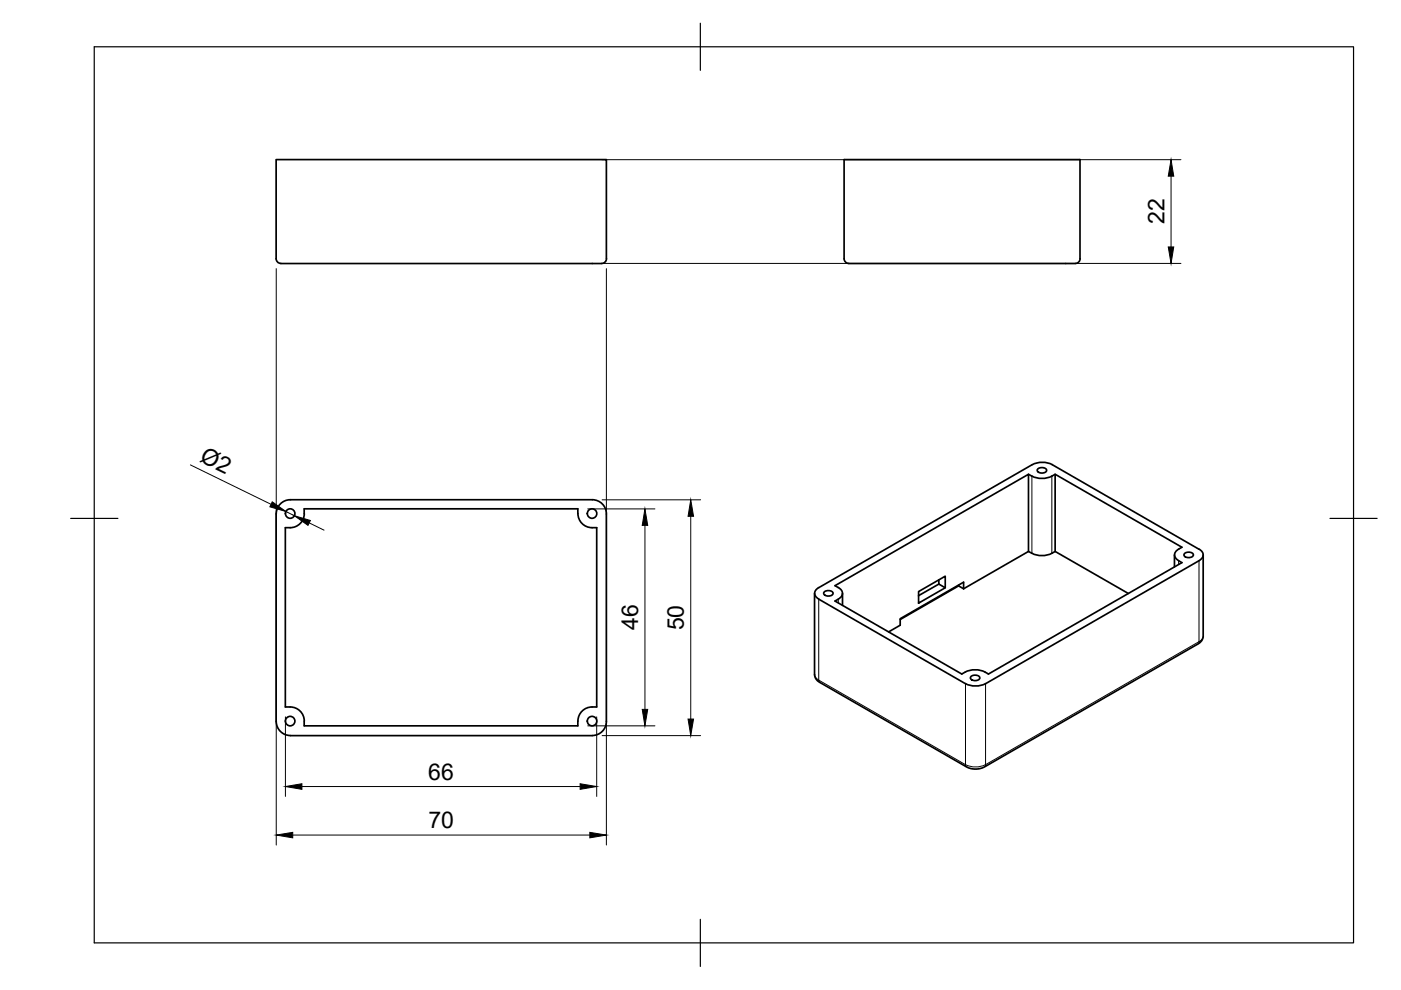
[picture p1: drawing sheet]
<svg xmlns="http://www.w3.org/2000/svg" width="297mm" height="210mm" viewBox="0 0 297 210" stroke-linecap="round" stroke-linejoin="round" font-family="sans-serif">
<defs><g id="words">
<g font-size="4.9">
<text x="246.9" y="47.5" transform="rotate(-90 246.9 47.5)">22</text>
<text x="42.1" y="97.7" transform="rotate(26 42.1 97.7)">Ø2</text>
<text x="135.3" y="133.5" transform="rotate(-90 135.3 133.5)">46</text>
<text x="145" y="133.7" transform="rotate(-90 145 133.7)">50</text>
<text x="90.8" y="165.3">66</text>
<text x="90.8" y="175.6">70</text>
</g>
</g></defs>
<!-- layer: Visible -->
<g fill="none" stroke="#000" stroke-width=".36">
<path d="M179 33.8h50v21a1.34 1.34 0 0 1-1.6 1.1h-46.2a2.23 2.23 0 0 1-2.2-.7zM59.6 55.9a1.01 1.01 0 0 1-1.1-1.1v-21h70.1v21.1a1.1 1.1 0 0 1-1.4 1h-67.7M220 99.5a1.25 1.25 0 0 1 1.9 .2 1.16 1.16 0 0 1-2 0zM58.5 109l.1 44a2.99 2.99 0 0 0 3 2.9M58.6 108.9a2.99 2.99 0 0 1 3-2.9h64a2.99 2.99 0 0 1 3 2.9M61.5 111.9h-1v38h1M122.5 108.9v-1h-58a3.2 3.2 0 0 1-3 4M122.5 108.9a3.2 3.2 0 0 0 4 3v38a3.2 3.2 0 0 0-4 3M128.6 109v44a2.99 2.99 0 0 1-3 2.9M218.1 116.9a4.9 4.9 0 0 0 4.9 .4M218.1 100.6l.7 .4M218.8 100.9a4.7 4.7 0 0 0 4.2 0"/>
<path d="M223 117.3l.7-.4 15.5 8.9M223.7 116.9v-16.3l26.9 15.4a1.82 1.82 0 0 0-1.5 2.1l.3 .4 1.2 .8-41 23.6-.7-.4M223.7 100.6l-.7 .4M249 117.7v2.5M251.1 117.4a1.25 1.25 0 0 1 1.9 .2 1.16 1.16 0 0 1-2 0zM255.1 117.7v17.3l-.2 .6-.5 .6-45.7 26.4-1.4 .4h-1.5l-.9-.4-31.7-18.3-.3-.6-.2-.6v-17.3M173.6 124.6l45.3-26.1a4.6 4.6 0 0 1 4.2 0l31.1 17.9a1.29 1.29 0 0 1 .9 1.2 1.29 1.29 0 0 1-.9 1.3l-45.2 26.1a4.8 4.8 0 0 1-4.3-.1l-31.1-17.9M173.6 124.6a1.29 1.29 0 0 0-.9 1.2 1.29 1.29 0 0 0 .9 1.2M174.7 125.6a1.25 1.25 0 0 1 1.9 .2 1.16 1.16 0 0 1-2 0zM177.7 127l-.7 .4 26.9 15.5 .7-.4M178.6 125.8v2.5M194.8 125.4l5.6-3.2v2.4l-5.6 3.3z"/>
<path d="M199.1 123v.8l1.3 .8M199.1 123.8l-4.3 2.5M203.2 124.1v.1l1.1 .6M203.2 124.2l-12.3 7.2M204.3 124.8v-1.4l-13.4 7.8v1.4l-2.5 1.4M204.3 124.8l13.8-7.9v-16.3l-41.1 23.6a1.81 1.81 0 0 1 1.5 2l-.8 .8M61.5 149.9a2.99 2.99 0 0 1 3 3M61.6 156h64M64.5 152.9v1h58v-1M204.6 142.5a4.7 4.7 0 0 1 4.3 0M205.8 143.5a1.25 1.25 0 0 1 2 .2 1.16 1.16 0 0 1-2.1 0z"/>
<circle cx="61.5" cy="108.9" r="1.01"/>
<circle cx="125.5" cy="108.9" r="1.01"/>
<circle cx="61.5" cy="152.9" r="1.01"/>
<circle cx="125.5" cy="152.9" r="1.01"/>
</g>
<!-- layer: Visible Narrow -->
<g fill="none" stroke="#000" stroke-width=".21">
<path d="M218.8 101v16.3M223 101v16.3M249.9 118.9v.8M254.2 118.9v17.2M173.6 127v17.2M177.7 127v.8M254.2 136.1l-45.2 26M254.2 136l-.2 .5M255.1 134.8a1.49 1.49 0 0 1-.9 1.3M172.7 143a1.49 1.49 0 0 0 .9 1.2M173.6 144.2l.2 .5M173.6 144.2l31.1 17.9"/>
<path d="M204.7 145v17.1M209 145v17.1M204.7 162.1l.2 .5M204.7 162.1a4.7 4.7 0 0 0 4.2 0M209 162.1l-.2 .5"/>
</g>
<!-- layer: Border -->
<path d="M20 9.9h267v190h-267zM148.5 4.9v10M15 109.9h10M282 109.9h10M148.5 194.9v10" fill="none" stroke="#000" stroke-width=".25"/>
<!-- layer: Dimensions -->
<g fill="none" stroke="#000" stroke-width=".21">
<path d="M127.7 33.9h122.7M248.3 37.4v15M58.6 57v122.2M127.7 55.9h122.7M128.6 57v122.2M40.4 98.6l17.1 8.3M60.6 108.5l1.8 .8M65.6 110.9l3.1 1.5M124.6 107.9h14.3M127.7 106h20.8M136.7 111.4v39M146.5 109.5v43"/>
<path d="M60.5 152v16.9M124.6 153.9h14.3M126.5 152v16.9M127.7 156h20.8M62.1 177.1h63M64 166.8h59"/>
</g>
<path d="M248.3 33.9l.6 3.5h-1.2zM247.7 52.4h1.2l-.6 3.5zM57.7 106.4l2.9 2.1-3.4-1zM62.4 109.3l3.4 1.1-.5 1zM136.7 107.9l.6 3.5h-1.1zM146.5 106l.5 3.5h-1.1zM136.2 150.4h1.1l-.6 3.5zM145.9 152.5h1.1l-.5 3.5zM58.6 177.1l3.5-.6v1.1zM60.5 166.8l3.5-.6v1.2zM123 166.2l3.5 .6-3.5 .6zM125.1 176.5l3.5 .6-3.5 .5z" fill="#000" stroke="#000" stroke-width=".21"/>
<use href="#words"/>
</svg>
